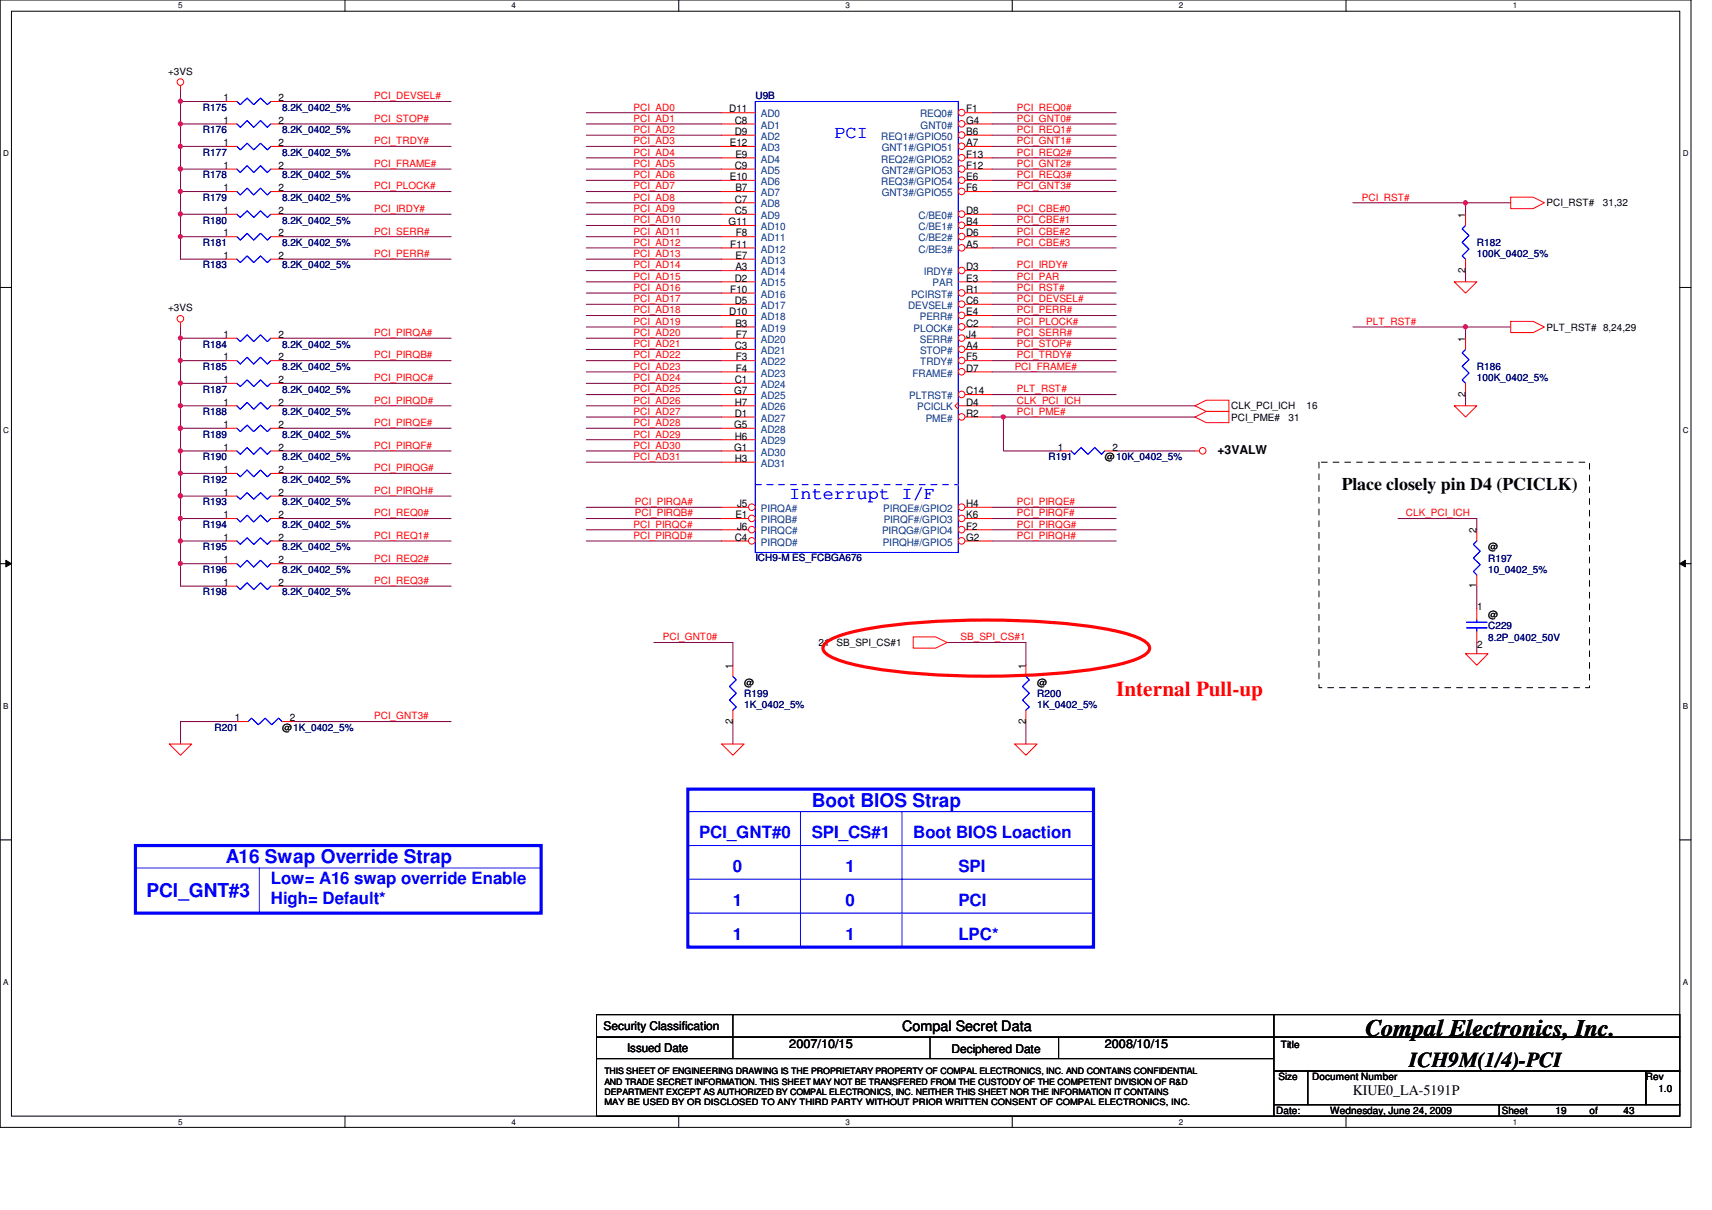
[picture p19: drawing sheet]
<svg xmlns="http://www.w3.org/2000/svg" width="297mm" height="210mm" viewBox="0 0 297 210" stroke-linecap="round" stroke-linejoin="round" font-family="sans-serif">
<defs><g id="words">
<text font-size="4.1" x="236.9" y="179.7">Compal Electronics, Inc.</text>
<text font-size="3.7" fill="#f00" x="193.7" y="120.7">Internal Pull-up</text>
<text font-size="3.7" x="244.5" y="185.2">ICH9M(1/4)-PCI</text>
<g font-size="3.3" fill="#00f">
<text x="140.8" y="140">Boot BIOS Strap</text>
<text x="39.2" y="149.8">A16 Swap Override Strap</text>
<text x="25.4" y="155.6">PCI_GNT#3</text>
</g>
<g font-size="3.1" fill="#00f">
<text x="144.8" y="24">PCI</text>
<text x="136.9" y="86.5">Interrupt I/F</text>
</g>
<text font-size="3.1" x="232.8" y="85">Place closely pin D4 (PCICLK)</text>
<g font-size="2.9" fill="#00f">
<text x="121.3" y="145.5">PCI_GNT#0</text>
<text x="140.8" y="145.5">SPI_CS#1</text>
<text x="158.4" y="145.5">Boot BIOS Loaction</text>
<text x="47" y="153.3">Low= A16 swap override Enable</text>
<text x="127.2" y="151.3">0</text>
<text x="146.7" y="151.3">1</text>
<text x="166.3" y="151.3">SPI</text>
<text x="47" y="156.8">High= Default*</text>
<text x="127.2" y="157.2">1</text>
<text x="146.7" y="157.2">0</text>
<text x="166.3" y="157.2">PCI</text>
<text x="127.2" y="163.1">1</text>
<text x="146.7" y="163.1">1</text>
<text x="166.3" y="163.1">LPC*</text>
</g>
<g font-size="2.5">
<text x="156.5" y="178.9">Compal Secret Data</text>
<text x="234.7" y="190">KIUE0_LA-5191P</text>
</g>
<g font-size="2.1">
<text x="211.2" y="78.8">+3VALW</text>
<text x="104.7" y="178.7">Security Classification</text>
<text x="108.8" y="182.4">Issued Date</text>
<text x="136.9" y="181.9">2007/10/15</text>
<text x="165.1" y="182.6">Deciphered Date</text>
<text x="191.7" y="181.9">2008/10/15</text>
</g>
<g font-size="1.8">
<text x="38.8" y="17.6">1</text>
<text x="48.3" y="17.6">2</text>
<text x="38.8" y="21.5">1</text>
<text x="48.3" y="21.5">2</text>
<text x="126.5" y="19.5">D11</text>
<text x="127.5" y="21.5">C8</text>
<text x="127.5" y="23.4">D9</text>
<text x="167.6" y="19.5">F1</text>
<text x="167.6" y="23.4">B6</text>
<text x="167.6" y="21.5">G4</text>
<text x="38.8" y="29.3">1</text>
<text x="38.8" y="25.4">1</text>
<text x="48.3" y="29.3">2</text>
<text x="48.3" y="25.4">2</text>
<text x="126.6" y="25.4">E12</text>
<text x="127.5" y="29.3">C9</text>
<text x="127.6" y="27.3">E9</text>
<text x="167.6" y="27.3">F13</text>
<text x="167.6" y="25.4">A7</text>
<text x="167.6" y="29.3">F12</text>
<text x="38.8" y="33.2">1</text>
<text x="48.3" y="33.2">2</text>
<text x="126.6" y="31.2">E10</text>
<text x="127.5" y="35.1">C7</text>
<text x="127.6" y="33.2">B7</text>
<text x="167.6" y="31.2">E6</text>
<text x="167.6" y="33.2">F6</text>
<text x="38.8" y="37.1">1</text>
<text x="38.8" y="41">1</text>
<text x="48.3" y="37.1">2</text>
<text x="48.3" y="41">2</text>
<text x="126.4" y="39.1">G11</text>
<text x="127.5" y="37.1">C5</text>
<text x="127.7" y="41">F8</text>
<text x="167.6" y="37.1">D8</text>
<text x="167.6" y="39.1">B4</text>
<text x="167.6" y="41">D6</text>
<text x="254.3" y="37.8" transform="rotate(-90 254.3 37.8)">1</text>
<text x="38.8" y="44.9">1</text>
<text x="48.3" y="44.9">2</text>
<text x="126.7" y="43">F11</text>
<text x="127.6" y="44.9">E7</text>
<text x="127.6" y="46.9">A3</text>
<text x="167.6" y="46.9">D3</text>
<text x="167.6" y="43">A5</text>
<text x="254.3" y="47.3" transform="rotate(-90 254.3 47.3)">2</text>
<text x="126.7" y="50.8">F10</text>
<text x="127.5" y="48.9">D2</text>
<text x="127.5" y="52.7">D5</text>
<text x="167.6" y="50.8">R1</text>
<text x="167.6" y="48.9">E3</text>
<text x="167.6" y="52.7">C6</text>
<text x="38.8" y="58.6">1</text>
<text x="48.3" y="58.6">2</text>
<text x="126.5" y="54.7">D10</text>
<text x="127.6" y="56.7">B3</text>
<text x="127.7" y="58.6">F7</text>
<text x="167.6" y="56.7">C2</text>
<text x="167.6" y="54.7">E4</text>
<text x="167.6" y="58.6">J4</text>
<text x="254.3" y="59.3" transform="rotate(-90 254.3 59.3)">1</text>
<text x="38.8" y="62.5">1</text>
<text x="48.3" y="62.5">2</text>
<text x="127.5" y="60.6">C3</text>
<text x="127.7" y="62.5">F3</text>
<text x="127.7" y="64.5">F4</text>
<text x="167.6" y="60.6">A4</text>
<text x="167.6" y="64.5">D7</text>
<text x="167.6" y="62.5">F5</text>
<text x="38.8" y="70.4">1</text>
<text x="38.8" y="66.5">1</text>
<text x="48.3" y="70.4">2</text>
<text x="48.3" y="66.5">2</text>
<text x="127.4" y="68.4">G7</text>
<text x="127.5" y="66.5">C1</text>
<text x="127.5" y="70.4">H7</text>
<text x="167.6" y="70.4">D4</text>
<text x="167.6" y="68.4">C14</text>
<text x="254.3" y="68.8" transform="rotate(-90 254.3 68.8)">2</text>
<text x="38.8" y="74.3">1</text>
<text x="48.3" y="74.3">2</text>
<text x="127.4" y="74.3">G5</text>
<text x="127.5" y="72.3">D1</text>
<text x="127.5" y="76.2">H6</text>
<text x="167.6" y="72.3">R2</text>
<text x="38.8" y="82.1">1</text>
<text x="38.8" y="78.2">1</text>
<text x="48.3" y="82.1">2</text>
<text x="48.3" y="78.2">2</text>
<text x="127.4" y="78.2">G1</text>
<text x="127.5" y="80.1">H3</text>
<text x="183.5" y="78.2">1</text>
<text x="193" y="78.2">2</text>
<text x="38.8" y="86">1</text>
<text x="38.8" y="89.9">1</text>
<text x="48.3" y="86">2</text>
<text x="48.3" y="89.9">2</text>
<text x="127.6" y="89.9">E1</text>
<text x="127.9" y="88">J5</text>
<text x="167.6" y="89.9">K6</text>
<text x="167.6" y="88">H4</text>
<text x="38.8" y="93.8">1</text>
<text x="48.3" y="93.8">2</text>
<text x="127.5" y="93.8">C4</text>
<text x="127.9" y="91.9">J6</text>
<text x="167.6" y="93.8">G2</text>
<text x="167.6" y="91.9">F2</text>
<text x="256.2" y="92.5" transform="rotate(-90 256.2 92.5)">2</text>
<text x="38.8" y="97.7">1</text>
<text x="38.8" y="101.6">1</text>
<text x="48.3" y="97.7">2</text>
<text x="48.3" y="101.6">2</text>
<text x="256.2" y="102.1" transform="rotate(-90 256.2 102.1)">1</text>
<text x="256.3" y="105.8">1</text>
<text x="256.3" y="112.5">2</text>
<text x="127.1" y="116" transform="rotate(-90 127.1 116)">1</text>
<text x="178" y="116" transform="rotate(-90 178 116)">1</text>
<text x="40.7" y="125.1">1</text>
<text x="50.3" y="125.1">2</text>
<text x="127.1" y="125.5" transform="rotate(-90 127.1 125.5)">2</text>
<text x="178" y="125.5" transform="rotate(-90 178 125.5)">2</text>
</g>
<g font-size="1.8" fill="#004080">
<text x="132" y="20.4">AD0</text>
<text x="132" y="22.3">AD1</text>
<text x="159.6" y="20.4">REQ0#</text>
<text x="159.7" y="22.3">GNT0#</text>
<text x="132" y="24.3">AD2</text>
<text x="132" y="26.2">AD3</text>
<text x="132" y="28.2">AD4</text>
<text x="152.9" y="24.3">REQ1#/GPIO50</text>
<text x="152.9" y="28.2">REQ2#/GPIO52</text>
<text x="153" y="26.2">GNT1#/GPIO51</text>
<text x="132" y="30.1">AD5</text>
<text x="132" y="32.1">AD6</text>
<text x="132" y="34">AD7</text>
<text x="132" y="36">AD8</text>
<text x="152.9" y="32.1">REQ3#/GPIO54</text>
<text x="153" y="30.1">GNT2#/GPIO53</text>
<text x="153" y="34">GNT3#/GPIO55</text>
<text x="132" y="38">AD9</text>
<text x="132" y="39.9">AD10</text>
<text x="132" y="41.9">AD11</text>
<text x="159.4" y="38">C/BE0#</text>
<text x="159.4" y="39.9">C/BE1#</text>
<text x="159.4" y="41.9">C/BE2#</text>
<text x="132" y="43.8">AD12</text>
<text x="132" y="45.8">AD13</text>
<text x="132" y="47.8">AD14</text>
<text x="159.4" y="43.8">C/BE3#</text>
<text x="160.3" y="47.8">IRDY#</text>
<text x="132" y="49.7">AD15</text>
<text x="132" y="51.6">AD16</text>
<text x="132" y="53.6">AD17</text>
<text x="157.6" y="53.6">DEVSEL#</text>
<text x="158.1" y="51.6">PCIRST#</text>
<text x="161.8" y="49.7">PAR</text>
<text x="132" y="55.5">AD18</text>
<text x="132" y="57.5">AD19</text>
<text x="132" y="59.5">AD20</text>
<text x="158.5" y="57.5">PLOCK#</text>
<text x="159.6" y="55.5">PERR#</text>
<text x="159.6" y="59.5">SERR#</text>
<text x="132" y="61.4">AD21</text>
<text x="132" y="63.4">AD22</text>
<text x="132" y="65.3">AD23</text>
<text x="158.3" y="65.3">FRAME#</text>
<text x="159.6" y="61.4">STOP#</text>
<text x="159.7" y="63.4">TRDY#</text>
<text x="132" y="67.3">AD24</text>
<text x="132" y="69.3">AD25</text>
<text x="132" y="71.2">AD26</text>
<text x="157.7" y="69.3">PLTRST#</text>
<text x="159.1" y="71.2">PCICLK</text>
<text x="132" y="73.2">AD27</text>
<text x="132" y="75.1">AD28</text>
<text x="132" y="77.1">AD29</text>
<text x="160.6" y="73.2">PME#</text>
<text x="132" y="79">AD30</text>
<text x="132" y="81">AD31</text>
<text x="132" y="88.8">PIRQA#</text>
<text x="153.2" y="88.8">PIRQE#/GPIO2</text>
<text x="132" y="90.8">PIRQB#</text>
<text x="132" y="92.7">PIRQC#</text>
<text x="132" y="94.7">PIRQD#</text>
<text x="153" y="92.7">PIRQG#/GPIO4</text>
<text x="153.2" y="94.7">PIRQH#/GPIO5</text>
<text x="153.3" y="90.8">PIRQF#/GPIO3</text>
</g>
<g font-size="1.7">
<text x="29.2" y="13">+3VS</text>
<text x="268.3" y="35.8">PCI_RST#</text>
<text x="278.1" y="35.8">31,32</text>
<text x="29.2" y="54">+3VS</text>
<text x="268.3" y="57.4">PLT_RST# 8,24,29</text>
<text x="213.6" y="71">CLK_PCI_ICH</text>
<text x="226.7" y="71">16</text>
<text x="213.6" y="73">PCI_PME#</text>
<text x="223.6" y="73">31</text>
<text x="191.7" y="79.8">@10K_0402_5%</text>
<text x="258.2" y="95.5">@</text>
<text x="258.2" y="107.2">@</text>
<text x="142" y="112.1">21 SB_SPI_CS#1</text>
<text x="129.1" y="119">@</text>
<text x="180" y="119">@</text>
<text x="48.9" y="126.8">@1K_0402_5%</text>
<text x="222.2" y="181.7">Title</text>
<text x="221.8" y="187.4">Size</text>
<text x="227.7" y="187.4">Document Number</text>
<text x="285.6" y="187.4">Rev</text>
<text x="287.7" y="189.4">1.0</text>
<text x="221.4" y="193.3">Date:</text>
<text x="230.8" y="193.3">Wednesday, June 24, 2009</text>
<text x="260.6" y="193.3">Sheet</text>
<text x="269.9" y="193.3">19</text>
<text x="275.8" y="193.3">of</text>
<text x="281.7" y="193.3">43</text>
</g>
<g font-size="1.7" fill="#f00">
<text x="64.9" y="17.2">PCI_DEVSEL#</text>
<text x="64.9" y="21.1">PCI_STOP#</text>
<text x="109.9" y="19.2">PCI_AD0</text>
<text x="109.9" y="21.1">PCI_AD1</text>
<text x="109.9" y="23.1">PCI_AD2</text>
<text x="176.4" y="19.2">PCI_REQ0#</text>
<text x="176.4" y="23.1">PCI_REQ1#</text>
<text x="176.4" y="21.1">PCI_GNT0#</text>
<text x="64.9" y="25">PCI_TRDY#</text>
<text x="64.9" y="29">PCI_FRAME#</text>
<text x="109.9" y="25">PCI_AD3</text>
<text x="109.9" y="27">PCI_AD4</text>
<text x="109.9" y="29">PCI_AD5</text>
<text x="176.4" y="27">PCI_REQ2#</text>
<text x="176.4" y="25">PCI_GNT1#</text>
<text x="176.4" y="29">PCI_GNT2#</text>
<text x="64.9" y="32.9">PCI_PLOCK#</text>
<text x="109.9" y="32.9">PCI_AD7</text>
<text x="109.9" y="30.9">PCI_AD6</text>
<text x="109.9" y="34.8">PCI_AD8</text>
<text x="176.4" y="32.9">PCI_GNT3#</text>
<text x="176.4" y="30.9">PCI_REQ3#</text>
<text x="236.3" y="34.8">PCI_RST#</text>
<text x="64.9" y="36.8">PCI_IRDY#</text>
<text x="64.9" y="40.7">PCI_SERR#</text>
<text x="109.9" y="36.8">PCI_AD9</text>
<text x="109.9" y="40.7">PCI_AD11</text>
<text x="109.9" y="38.7">PCI_AD10</text>
<text x="176.4" y="36.8">PCI_CBE#0</text>
<text x="176.4" y="38.7">PCI_CBE#1</text>
<text x="176.4" y="40.7">PCI_CBE#2</text>
<text x="64.9" y="44.6">PCI_PERR#</text>
<text x="109.9" y="46.6">PCI_AD14</text>
<text x="109.9" y="44.6">PCI_AD13</text>
<text x="109.9" y="42.6">PCI_AD12</text>
<text x="176.4" y="42.6">PCI_CBE#3</text>
<text x="176.4" y="46.6">PCI_IRDY#</text>
<text x="109.9" y="48.5">PCI_AD15</text>
<text x="109.9" y="50.5">PCI_AD16</text>
<text x="109.9" y="52.4">PCI_AD17</text>
<text x="176.4" y="52.4">PCI_DEVSEL#</text>
<text x="176.4" y="50.5">PCI_RST#</text>
<text x="176.4" y="48.5">PCI_PAR</text>
<text x="64.9" y="58.3">PCI_PIRQA#</text>
<text x="109.9" y="56.3">PCI_AD19</text>
<text x="109.9" y="54.4">PCI_AD18</text>
<text x="109.9" y="58.3">PCI_AD20</text>
<text x="176.4" y="58.3">PCI_SERR#</text>
<text x="176.4" y="54.4">PCI_PERR#</text>
<text x="176.4" y="56.3">PCI_PLOCK#</text>
<text x="237.1" y="56.3">PLT_RST#</text>
<text x="64.9" y="62.2">PCI_PIRQB#</text>
<text x="109.9" y="62.2">PCI_AD22</text>
<text x="109.9" y="64.1">PCI_AD23</text>
<text x="109.9" y="60.2">PCI_AD21</text>
<text x="176.1" y="64.1">PCI_FRAME#</text>
<text x="176.4" y="60.2">PCI_STOP#</text>
<text x="176.4" y="62.2">PCI_TRDY#</text>
<text x="64.9" y="66.1">PCI_PIRQC#</text>
<text x="64.9" y="70">PCI_PIRQD#</text>
<text x="109.9" y="68.1">PCI_AD25</text>
<text x="109.9" y="66.1">PCI_AD24</text>
<text x="109.9" y="70">PCI_AD26</text>
<text x="109.9" y="72">PCI_AD27</text>
<text x="176.4" y="68.1">PLT_RST#</text>
<text x="176.4" y="70">CLK_PCI_ICH</text>
<text x="176.4" y="72">PCI_PME#</text>
<text x="64.9" y="77.9">PCI_PIRQF#</text>
<text x="64.9" y="73.9">PCI_PIRQE#</text>
<text x="109.9" y="73.9">PCI_AD28</text>
<text x="109.9" y="75.9">PCI_AD29</text>
<text x="109.9" y="77.9">PCI_AD30</text>
<text x="64.9" y="81.7">PCI_PIRQG#</text>
<text x="109.9" y="79.8">PCI_AD31</text>
<text x="64.9" y="85.7">PCI_PIRQH#</text>
<text x="64.9" y="89.6">PCI_REQ0#</text>
<text x="110.1" y="89.6">PCI_PIRQB#</text>
<text x="110.1" y="87.6">PCI_PIRQA#</text>
<text x="176.4" y="89.6">PCI_PIRQF#</text>
<text x="176.4" y="87.6">PCI_PIRQE#</text>
<text x="243.9" y="89.6">CLK_PCI_ICH</text>
<text x="64.9" y="93.5">PCI_REQ1#</text>
<text x="109.9" y="91.5">PCI_PIRQC#</text>
<text x="109.9" y="93.5">PCI_PIRQD#</text>
<text x="176.4" y="93.5">PCI_PIRQH#</text>
<text x="176.4" y="91.5">PCI_PIRQG#</text>
<text x="64.9" y="97.4">PCI_REQ2#</text>
<text x="64.9" y="101.3">PCI_REQ3#</text>
<text x="115" y="111.1">PCI_GNT0#</text>
<text x="166.7" y="111.1">SB_SPI_CS#1</text>
<text x="64.9" y="124.8">PCI_GNT3#</text>
</g>
<g font-size="1.7" fill="#000080">
<text x="131.1" y="17.2">U9B</text>
<text x="35.2" y="23.1">R176</text>
<text x="35.2" y="19.2">R175</text>
<text x="48.9" y="23.1">8.2K_0402_5%</text>
<text x="48.9" y="19.2">8.2K_0402_5%</text>
<text x="35.2" y="27">R177</text>
<text x="48.9" y="27">8.2K_0402_5%</text>
<text x="35.2" y="30.9">R178</text>
<text x="35.2" y="34.8">R179</text>
<text x="48.9" y="30.9">8.2K_0402_5%</text>
<text x="48.9" y="34.8">8.2K_0402_5%</text>
<text x="35.2" y="38.8">R180</text>
<text x="48.9" y="38.8">8.2K_0402_5%</text>
<text x="35.2" y="46.6">R183</text>
<text x="35.2" y="42.7">R181</text>
<text x="48.9" y="46.6">8.2K_0402_5%</text>
<text x="48.9" y="42.7">8.2K_0402_5%</text>
<text x="256.2" y="42.7">R182</text>
<text x="256.2" y="44.6">100K_0402_5%</text>
<text x="35.2" y="64.2">R185</text>
<text x="35.2" y="60.3">R184</text>
<text x="48.9" y="64.2">8.2K_0402_5%</text>
<text x="48.9" y="60.3">8.2K_0402_5%</text>
<text x="256.2" y="64.2">R186</text>
<text x="35.2" y="68.1">R187</text>
<text x="48.9" y="68.1">8.2K_0402_5%</text>
<text x="256.2" y="66.1">100K_0402_5%</text>
<text x="35.2" y="75.9">R189</text>
<text x="35.2" y="72">R188</text>
<text x="48.9" y="75.9">8.2K_0402_5%</text>
<text x="48.9" y="72">8.2K_0402_5%</text>
<text x="35.2" y="83.7">R192</text>
<text x="35.2" y="79.8">R190</text>
<text x="48.9" y="83.7">8.2K_0402_5%</text>
<text x="48.9" y="79.8">8.2K_0402_5%</text>
<text x="181.9" y="79.8">R191</text>
<text x="35.2" y="87.7">R193</text>
<text x="48.9" y="87.7">8.2K_0402_5%</text>
<text x="35.2" y="95.5">R195</text>
<text x="35.2" y="91.6">R194</text>
<text x="48.9" y="95.5">8.2K_0402_5%</text>
<text x="48.9" y="91.6">8.2K_0402_5%</text>
<text x="35.2" y="99.4">R196</text>
<text x="48.9" y="99.4">8.2K_0402_5%</text>
<text x="131.1" y="97.2">ICH9-M ES_FCBGA676</text>
<text x="258.2" y="97.5">R197</text>
<text x="258.2" y="99.4">10_0402_5%</text>
<text x="35.2" y="103.3">R198</text>
<text x="48.9" y="103.3">8.2K_0402_5%</text>
<text x="258.2" y="109.2">C229</text>
<text x="258.2" y="111.1">8.2P_0402_50V</text>
<text x="129.1" y="120.9">R199</text>
<text x="129.1" y="122.9">1K_0402_5%</text>
<text x="180" y="120.9">R200</text>
<text x="180" y="122.9">1K_0402_5%</text>
<text x="37.2" y="126.8">R201</text>
</g>
<g font-size="1.5">
<text x="104.9" y="189.9">DEPARTMENT EXCEPT AS AUTHORIZED BY COMPAL ELECTRONICS, INC. NEITHER THIS SHEET NOR THE INFORMATION IT CONTAINS</text>
<text x="104.9" y="186.4">THIS SHEET OF ENGINEERING DRAWING IS THE PROPRIETARY PROPERTY OF COMPAL ELECTRONICS, INC. AND CONTAINS CONFIDENTIAL</text>
<text x="104.9" y="188.2">AND TRADE SECRET INFORMATION. THIS SHEET MAY NOT BE TRANSFERED FROM THE CUSTODY OF THE COMPETENT DIVISION OF R&amp;D</text>
<text x="104.9" y="191.7">MAY BE USED BY OR DISCLOSED TO ANY THIRD PARTY WITHOUT PRIOR WRITTEN CONSENT OF COMPAL ELECTRONICS, INC.</text>
</g>
<g font-size="1.4">
<text x="30.9" y="1.4">5</text>
<text x="88.8" y="1.4">4</text>
<text x="146.7" y="1.4">3</text>
<text x="204.6" y="1.4">2</text>
<text x="262.5" y="1.4">1</text>
<text x=".5" y="27.1">D</text>
<text x="292" y="27.1">D</text>
<text x=".5" y="75.1">C</text>
<text x="292" y="75.1">C</text>
<text x=".5" y="123">B</text>
<text x="292" y="123">B</text>
<text x=".5" y="170.9">A</text>
<text x="292" y="170.9">A</text>
<text x="30.9" y="195.1">5</text>
<text x="88.8" y="195.1">4</text>
<text x="146.7" y="195.1">3</text>
<text x="204.6" y="195.1">2</text>
<text x="262.5" y="195.1">1</text>
</g>
</g></defs>
<path d="M0 0h293.4v195.6h-293.4zM2 1.9h289.4v191.7h-289.4z" fill="none" stroke="#000" stroke-width=".17"/>
<g fill="#fff">
<path d="M30.9 .2h.8v1.5h-.8z"/>
<path d="M30.9 193.8h.8v1.6h-.8z"/>
</g>
<path d="M59.9 0v1.9M59.9 193.6v2" fill="none" stroke="#000" stroke-width=".17"/>
<g fill="#fff">
<path d="M88.8 .2h.7v1.5h-.7z"/>
<path d="M88.8 193.8h.7v1.6h-.7z"/>
</g>
<path d="M117.8 0v1.9M117.8 193.6v2" fill="none" stroke="#000" stroke-width=".17"/>
<g fill="#fff">
<path d="M146.7 .2h.7v1.5h-.7z"/>
<path d="M146.7 193.8h.7v1.6h-.7z"/>
</g>
<path d="M175.6 0v1.9M175.6 193.6v2" fill="none" stroke="#000" stroke-width=".17"/>
<g fill="#fff">
<path d="M204.5 .2h.8v1.5h-.8z"/>
<path d="M204.5 193.8h.8v1.6h-.8z"/>
</g>
<path d="M233.5 0v1.9M233.5 193.6v2" fill="none" stroke="#000" stroke-width=".17"/>
<g fill="#fff">
<path d="M262.5 .2h.7v1.5h-.7z"/>
<path d="M262.5 193.8h.7v1.6h-.7z"/>
<path d="M.5 25.9h1v1.5h-1z"/>
<path d="M292 25.9h.9v1.5h-.9z"/>
<path d="M.5 73.8h1v1.6h-1z"/>
<path d="M292 73.8h.9v1.6h-.9z"/>
</g>
<path d="M0 49.9h2M291.4 49.9h2" fill="none" stroke="#000" stroke-width=".17"/>
<g fill="#fff">
<path d="M.5 121.7h.9v1.6h-.9z"/>
<path d="M292 121.7h.8v1.6h-.8z"/>
</g>
<path d="M0 97.8h2M1 97.2l1 .6-1 .5zM291.4 97.8l1-.6v1.1zM291.4 97.8h2" fill="none" stroke="#000" stroke-width=".17"/>
<path d="M1 97.2l1 .6-1 .5zM291.4 97.8l1-.6v1.1z" fill="#000"/>
<g fill="#fff">
<path d="M.5 169.7h.9v1.5h-.9z"/>
<path d="M292 169.7h.8v1.5h-.8z"/>
</g>
<path d="M0 145.7h2M291.4 145.7h2" fill="none" stroke="#000" stroke-width=".17"/>
<g fill="none" stroke="#800040" stroke-width=".17">
<path d="M31.3 17.6h7.9M48.9 17.6h29.4M101.7 19.6h23.5M48.9 25.4h29.4M48.9 21.5h29.4M48.9 29.3h29.4M101.7 21.5h23.5M101.7 23.5h23.5M101.7 25.4h23.5M101.7 27.4h23.5M101.7 29.3h23.5M101.7 33.2h23.5"/>
<path d="M101.7 31.3h23.5M101.7 35.2h23.5M101.7 37.2h23.5M101.7 39.1h23.5M172.1 37.2h21.6M172.1 39.1h21.6M101.7 41.1h23.5M101.7 46.9h23.5M101.7 48.9h23.5M101.7 45h23.5M101.7 43h23.5M101.7 50.8h23.5"/>
<path d="M101.7 52.8h23.5M101.7 56.7h23.5M101.7 54.7h23.5M101.7 58.7h23.5M172.1 58.7h21.6M172.1 52.8h21.6M172.1 50.8h21.6M172.1 54.7h21.6M172.1 43h21.6M172.1 56.7h21.6M172.1 46.9h21.6M172.1 41.1h21.6"/>
<path d="M172.1 48.9h21.6M101.7 62.6h23.5M101.7 64.5h23.5M101.7 60.6h23.5M101.7 68.5h23.5M101.7 66.5h23.5M101.7 74.3h23.5M101.7 76.3h23.5M101.7 78.2h23.5M101.7 70.4h23.5M101.7 72.3h23.5M172.1 60.6h21.6"/>
<path d="M172.1 64.5h21.6M172.1 62.6h21.6M172.1 68.5h21.6M172.1 70.4h35.2M101.7 90h23.5M101.7 91.9h23.5M101.7 93.8h23.5M101.7 88h23.5M101.7 80.2h23.5M242.6 90h13.6"/>
</g>
<circle cx="31.3" cy="17.6" r=".38" fill="#f0f"/>
<circle cx="31.3" cy="17.6" r=".38" fill="none" stroke="#f0f" stroke-width=".17"/>
<g fill="none" stroke="#800040" stroke-width=".17">
<path d="M31.3 29.3h7.9M31.3 33.2h7.9M48.9 37.2h29.4M48.9 33.2h29.4M48.9 41.1h29.4M48.9 45h29.4M48.9 58.7h29.4M31.3 70.4v3.9M31.3 66.5h7.9M48.9 66.5h29.4M48.9 62.6h29.4M48.9 70.4h29.4"/>
<path d="M48.9 78.2h29.4M48.9 74.3h29.4M48.9 86.1h29.4M48.9 82.1h29.4M48.9 90h29.4M48.9 97.8h29.4"/>
</g>
<circle cx="31.3" cy="74.3" r=".38" fill="#f0f"/>
<circle cx="31.3" cy="74.3" r=".38" fill="none" stroke="#f0f" stroke-width=".17"/>
<circle cx="31.3" cy="70.4" r=".37" fill="#f0f"/>
<circle cx="31.3" cy="70.4" r=".37" fill="none" stroke="#f0f" stroke-width=".17"/>
<path d="M31.3 41.1h7.9" fill="none" stroke="#800040" stroke-width=".17"/>
<circle cx="31.3" cy="41" r=".37" fill="#f0f"/>
<circle cx="31.3" cy="41" r=".37" fill="none" stroke="#f0f" stroke-width=".17"/>
<g fill="none" stroke="#800040" stroke-width=".17">
<path d="M31.3 15.6v5.9M31.3 21.5v3.9h7.9M31.3 37.2h7.9M31.3 21.5h7.9M31.3 56.7v2h7.9M31.3 45h7.9M31.3 62.6h7.9M31.3 78.2h7.9M31.3 70.4h7.9M31.3 74.3h7.9M31.3 86.1h7.9M31.3 93.8h7.9"/>
<path d="M31.3 97.8h7.9M48.9 93.8h29.4M256.2 90v1.9M256.2 101.7v3.9M256.2 111.5v1.9"/>
</g>
<circle cx="31.3" cy="21.5" r=".37" fill="#f0f"/>
<circle cx="31.3" cy="21.5" r=".37" fill="none" stroke="#f0f" stroke-width=".17"/>
<path d="M31.3 25.4v3.9M31.3 82.1h7.9M31.3 90h7.9" fill="none" stroke="#800040" stroke-width=".17"/>
<circle cx="31.3" cy="29.3" r=".37" fill="#f0f"/>
<circle cx="31.3" cy="29.3" r=".37" fill="none" stroke="#f0f" stroke-width=".17"/>
<circle cx="31.3" cy="25.4" r=".38" fill="#f0f"/>
<circle cx="31.3" cy="25.4" r=".38" fill="none" stroke="#f0f" stroke-width=".17"/>
<path d="M31.3 86.1v3.9" fill="none" stroke="#800040" stroke-width=".17"/>
<circle cx="31.3" cy="86" r=".38" fill="#f0f"/>
<circle cx="31.3" cy="86" r=".38" fill="none" stroke="#f0f" stroke-width=".17"/>
<path d="M31.3 66.5v3.9" fill="none" stroke="#800040" stroke-width=".17"/>
<circle cx="31.3" cy="66.5" r=".38" fill="#f0f"/>
<circle cx="31.3" cy="66.5" r=".38" fill="none" stroke="#f0f" stroke-width=".17"/>
<path d="M31.3 82.1v4" fill="none" stroke="#800040" stroke-width=".17"/>
<circle cx="31.3" cy="86" r=".38" fill="#f0f"/>
<circle cx="31.3" cy="86" r=".38" fill="none" stroke="#f0f" stroke-width=".17"/>
<circle cx="31.3" cy="82.1" r=".37" fill="#f0f"/>
<circle cx="31.3" cy="82.1" r=".37" fill="none" stroke="#f0f" stroke-width=".17"/>
<path d="M31.3 97.8v3.9" fill="none" stroke="#800040" stroke-width=".17"/>
<circle cx="31.3" cy="97.8" r=".37" fill="#f0f"/>
<circle cx="31.3" cy="97.8" r=".37" fill="none" stroke="#f0f" stroke-width=".17"/>
<path d="M31.3 29.3v3.9" fill="none" stroke="#800040" stroke-width=".17"/>
<circle cx="31.3" cy="29.3" r=".37" fill="#f0f"/>
<circle cx="31.3" cy="29.3" r=".37" fill="none" stroke="#f0f" stroke-width=".17"/>
<path d="M31.3 33.2v4" fill="none" stroke="#800040" stroke-width=".17"/>
<circle cx="31.3" cy="33.2" r=".37" fill="#f0f"/>
<circle cx="31.3" cy="33.2" r=".37" fill="none" stroke="#f0f" stroke-width=".17"/>
<path d="M172.1 19.6h21.6M172.1 33.2h21.6M172.1 31.3h21.6M172.1 27.4h21.6M31.3 41.1v3.9M31.3 78.2v3.9M172.1 93.8h21.6M172.1 91.9h21.6M172.1 90h21.6M172.1 88h21.6M31.3 101.7h7.9M48.9 101.7h29.4" fill="none" stroke="#800040" stroke-width=".17"/>
<circle cx="31.3" cy="78.2" r=".37" fill="#f0f"/>
<circle cx="31.3" cy="78.2" r=".37" fill="none" stroke="#f0f" stroke-width=".17"/>
<path d="M31.3 62.6v3.9" fill="none" stroke="#800040" stroke-width=".17"/>
<circle cx="31.3" cy="62.5" r=".37" fill="#f0f"/>
<circle cx="31.3" cy="62.5" r=".37" fill="none" stroke="#f0f" stroke-width=".17"/>
<path d="M31.3 90v3.8" fill="none" stroke="#800040" stroke-width=".17"/>
<circle cx="31.3" cy="89.9" r=".37" fill="#f0f"/>
<circle cx="31.3" cy="89.9" r=".37" fill="none" stroke="#f0f" stroke-width=".17"/>
<path d="M31.3 93.8v4" fill="none" stroke="#800040" stroke-width=".17"/>
<circle cx="31.3" cy="93.8" r=".38" fill="#f0f"/>
<circle cx="31.3" cy="93.8" r=".38" fill="none" stroke="#f0f" stroke-width=".17"/>
<path d="M31.3 37.2v3.9" fill="none" stroke="#800040" stroke-width=".17"/>
<circle cx="31.3" cy="37.1" r=".38" fill="#f0f"/>
<circle cx="31.3" cy="37.1" r=".38" fill="none" stroke="#f0f" stroke-width=".17"/>
<path d="M31.3 58.7v3.9" fill="none" stroke="#800040" stroke-width=".17"/>
<circle cx="31.3" cy="58.6" r=".37" fill="#f0f"/>
<circle cx="31.3" cy="58.6" r=".37" fill="none" stroke="#f0f" stroke-width=".17"/>
<path d="M31.3 74.3v3.9" fill="none" stroke="#800040" stroke-width=".17"/>
<circle cx="31.3" cy="74.3" r=".38" fill="#f0f"/>
<circle cx="31.3" cy="74.3" r=".38" fill="none" stroke="#f0f" stroke-width=".17"/>
<path d="M174.1 72.3h33.2M127.2 111.5v3.9M164.3 111.5h13.7v3.9M41.1 125.2h-9.8v3.9M50.9 125.2h27.4M127.2 125.2v3.9M178 125.2v3.9" fill="none" stroke="#800040" stroke-width=".17"/>
<circle cx="174.1" cy="72.3" r=".37" fill="#f0f"/>
<circle cx="174.1" cy="72.3" r=".37" fill="none" stroke="#f0f" stroke-width=".17"/>
<path d="M172.1 25.4h21.6M172.1 23.5h21.6M172.1 21.5h21.6M172.1 29.3h21.6M234.7 35.2h19.6v2M234.7 56.7h19.6v2M254.3 46.9v2M254.3 56.7h7.8M172.1 72.3h2v5.9h9.8M193.7 78.2h13.6M254.3 68.5v1.9M113.4 111.5h13.8" fill="none" stroke="#800040" stroke-width=".17"/>
<circle cx="254.2" cy="56.7" r=".38" fill="#f0f"/>
<circle cx="254.2" cy="56.7" r=".38" fill="none" stroke="#f0f" stroke-width=".17"/>
<path d="M254.3 35.2h7.8" fill="none" stroke="#800040" stroke-width=".17"/>
<circle cx="254.2" cy="35.2" r=".38" fill="#f0f"/>
<circle cx="254.2" cy="35.2" r=".38" fill="none" stroke="#f0f" stroke-width=".17"/>
<g fill="none" stroke="#f00" stroke-width=".17">
<path d="M31.3 14.9v.7M125.2 19.6h5.9M39.2 29.3h1.9M47 29.3h1.9M125.2 29.3h5.9M125.2 21.5h5.9M125.2 23.5h5.9M125.2 25.4h5.9M125.2 27.4h5.9M125.2 31.3h5.9M125.2 33.2h5.9M125.2 35.2h5.9"/>
<path d="M125.2 37.2h5.9M125.2 39.1h5.9M254.3 37.2v1.9M262.1 34.2h3.9l2 1-2 1h-3.9zM31.3 55.9v.8M125.2 41.1h5.9M125.2 43h5.9M125.2 45h5.9M125.2 46.9h5.9M125.2 48.9h5.9M125.2 50.8h5.9M125.2 52.8h5.9"/>
<path d="M125.2 54.7h5.9M125.2 56.7h5.9M125.2 58.7h5.9M252.3 48.9h3.9l-1.9 1.9zM254.3 45v1.9M262.1 55.8h3.9l2 .9-2 1h-3.9zM39.2 62.6h1.9M47 62.6h1.9M125.2 62.6h5.9M125.2 60.6h5.9M125.2 64.5h5.9M125.2 66.5h5.9"/>
<path d="M125.2 68.5h5.9M125.2 70.4h5.9M125.2 72.3h5.9M125.2 74.3h5.9M125.2 76.3h5.9M125.2 78.2h5.9M207.3 70.4l2-1h3.9v2h-3.9zM207.3 72.3l2-.9h3.9v1.9h-3.9zM207.3 78.2h.8M252.3 70.4h3.9l-1.9 1.9zM39.2 97.8h1.9M39.2 82.1h1.9"/>
<path d="M39.2 93.8h1.9M47 97.8h1.9M47 82.1h1.9M47 93.8h1.9M125.2 80.2h5.9M158.4 110.5h3.9l2 1-2 .9h-3.9zM254.3 113.4h3.9l-2 2zM256.2 105.6v2M256.2 109.5v2M29.4 129.1h3.9l-2 1.9zM41.1 125.2h1.9M48.9 125.2h2"/>
<path d="M125.2 129.1h3.9l-1.9 1.9zM176.1 129.1h3.8l-1.9 1.9z"/>
<circle cx="31.3" cy="14.2" r=".57"/>
<circle cx="31.3" cy="55.3" r=".57"/>
<circle cx="208.7" cy="78.2" r=".57"/>
</g>
<g fill="none" stroke="#000" stroke-width=".17">
<path d="M103.5 176h117.5v3.9h-117.5zM103.5 179.9h117.5v3.7h-117.5zM127.2 176v7.6M161.4 179.9v3.7M183.7 179.9v3.7M221 176h70.4v3.9h-70.4zM221 179.9h70.4v5.9h-70.4zM103.5 183.6h117.5v10h-117.5zM221 185.8h5.9v5.8h-5.9zM221 191.6h39.1v2h-39.1zM226.9 185.8h58.7v5.8h-58.7zM260.1 191.6h31.3v2h-31.3z"/>
<path d="M285.6 185.8h5.8v5.8h-5.8z"/>
</g>
<path d="M228.8 80.2h47v39.1h-47z" fill="none" stroke="#000" stroke-width=".17" stroke-dasharray="1 1 1 1 1 1 1 1"/>
<path d="M119.3 136.9h70.4v27.4h-70.4zM23.5 146.7h70.4v11.7h-70.4z" fill="none" stroke="#00f" stroke-width=".55"/>
<g fill="none" stroke="#00f" stroke-width=".17">
<path d="M131.1 17.6h35.2v78.2h-35.2zM41.1 29.3l.6 .6 1.2-1.2 1.1 1.2 1.2-1.2 1.2 1.2 .6-.6M254.3 39.1l-.6 .6 1.2 1.1-1.2 1.2 1.2 1.2-1.2 1.2 .6 .6M41.1 62.6l.6 .6 1.2-1.2 1.1 1.2 1.2-1.2 1.2 1.2 .6-.6M41.1 97.8l.6 .6 1.2-1.2 1.1 1.2 1.2-1.2 1.2 1.2 .6-.6M41.1 82.1l.6 .6 1.2-1.2 1.1 1.2 1.2-1.2 1.2 1.2 .6-.6M41.1 93.8l.6 .6 1.2-1.1 1.1 1.1 1.2-1.1 1.2 1.1 .6-.6M254.5 108.9h3.5M254.5 107.9h3.5M256.2 107.6v.3M256.2 108.9v.6M43 125.2l.6-.6 1.2 1.1 1.2-1.1 1.2 1.1 1.1-1.1 .6 .6"/>
<path d="M23.5 150.6h70.4M45 150.6v7.8M119.3 140.8h70.4M119.3 146.7h70.4M119.3 152.5h70.4M119.3 158.4h70.4M138.9 140.8v23.5M156.5 140.8v23.5"/>
</g>
<path d="M143.3 111.5a16.4 16.4 0 0 1 6.9-2.4 139.7 139.7 0 0 1 41.8 0 16.5 16.5 0 0 1 7 2.4 1.09 1.09 0 0 1 0 1.9 16.7 16.7 0 0 1-7 2.3 138.2 138.2 0 0 1-41.8 0 16.6 16.6 0 0 1-6.9-2.3 1.09 1.09 0 0 1 0-1.9z" fill="none" stroke="#f00" stroke-width=".55"/>
<path d="M131.1 84.1h35.2M166.3 84.1h.1" fill="none" stroke="#fff" stroke-width=".17" stroke-dasharray="1 1 1 1 1 1 1 1"/>
<path d="M131.1 84.1h35.2M166.3 84.1h.1" fill="none" stroke="#00f" stroke-width=".17" stroke-dasharray="1 1 1 1 1 1 1 1"/>
<circle cx="130.4" cy="88" r=".57" fill="#fff"/>
<g fill="none" stroke="#f00" stroke-width=".17">
<path d="M125.2 88h4.7"/>
<circle cx="130.4" cy="88" r=".57"/>
</g>
<circle cx="130.4" cy="89.9" r=".57" fill="#fff"/>
<g fill="none" stroke="#f00" stroke-width=".17">
<path d="M125.2 90h4.7"/>
<circle cx="130.4" cy="89.9" r=".57"/>
</g>
<circle cx="130.4" cy="91.9" r=".57" fill="#fff"/>
<g fill="none" stroke="#f00" stroke-width=".17">
<path d="M125.2 91.9h4.7"/>
<circle cx="130.4" cy="91.9" r=".57"/>
</g>
<circle cx="130.4" cy="93.8" r=".57" fill="#fff"/>
<g fill="none" stroke="#f00" stroke-width=".17">
<path d="M125.2 93.8h4.7"/>
<circle cx="130.4" cy="93.8" r=".57"/>
</g>
<circle cx="166.8" cy="19.5" r=".57" fill="#fff"/>
<g fill="none" stroke="#f00" stroke-width=".17">
<path d="M167.5 19.6h4.6"/>
<circle cx="166.8" cy="19.5" r=".57"/>
</g>
<circle cx="166.8" cy="21.5" r=".57" fill="#fff"/>
<g fill="none" stroke="#f00" stroke-width=".17">
<path d="M167.5 21.5h4.6"/>
<circle cx="166.8" cy="21.5" r=".57"/>
</g>
<circle cx="166.8" cy="23.4" r=".57" fill="#fff"/>
<g fill="none" stroke="#f00" stroke-width=".17">
<path d="M167.5 23.5h4.6"/>
<circle cx="166.8" cy="23.4" r=".57"/>
</g>
<circle cx="166.8" cy="25.4" r=".57" fill="#fff"/>
<g fill="none" stroke="#f00" stroke-width=".17">
<path d="M167.5 25.4h4.6"/>
<circle cx="166.8" cy="25.4" r=".57"/>
</g>
<circle cx="166.8" cy="27.4" r=".57" fill="#fff"/>
<g fill="none" stroke="#f00" stroke-width=".17">
<path d="M167.5 27.4h4.6"/>
<circle cx="166.8" cy="27.4" r=".57"/>
</g>
<circle cx="166.8" cy="29.3" r=".57" fill="#fff"/>
<g fill="none" stroke="#f00" stroke-width=".17">
<path d="M167.5 29.3h4.6"/>
<circle cx="166.8" cy="29.3" r=".57"/>
</g>
<circle cx="166.8" cy="31.3" r=".57" fill="#fff"/>
<g fill="none" stroke="#f00" stroke-width=".17">
<path d="M167.5 31.3h4.6"/>
<circle cx="166.8" cy="31.3" r=".57"/>
</g>
<circle cx="166.8" cy="33.2" r=".57" fill="#fff"/>
<g fill="none" stroke="#f00" stroke-width=".17">
<path d="M167.5 33.2h4.6"/>
<circle cx="166.8" cy="33.2" r=".57"/>
</g>
<circle cx="166.8" cy="37.1" r=".57" fill="#fff"/>
<g fill="none" stroke="#f00" stroke-width=".17">
<path d="M167.5 37.2h4.6"/>
<circle cx="166.8" cy="37.1" r=".57"/>
</g>
<circle cx="166.8" cy="39.1" r=".57" fill="#fff"/>
<g fill="none" stroke="#f00" stroke-width=".17">
<path d="M167.5 39.1h4.6"/>
<circle cx="166.8" cy="39.1" r=".57"/>
</g>
<circle cx="166.8" cy="41" r=".57" fill="#fff"/>
<g fill="none" stroke="#f00" stroke-width=".17">
<path d="M167.5 41.1h4.6"/>
<circle cx="166.8" cy="41" r=".57"/>
</g>
<circle cx="166.8" cy="43" r=".57" fill="#fff"/>
<g fill="none" stroke="#f00" stroke-width=".17">
<path d="M167.5 43h4.6"/>
<circle cx="166.8" cy="43" r=".57"/>
</g>
<circle cx="166.8" cy="46.9" r=".57" fill="#fff"/>
<g fill="none" stroke="#f00" stroke-width=".17">
<path d="M166.3 48.9h5.8M167.5 46.9h4.6"/>
<circle cx="166.8" cy="46.9" r=".57"/>
</g>
<circle cx="166.8" cy="50.8" r=".57" fill="#fff"/>
<g fill="none" stroke="#f00" stroke-width=".17">
<path d="M167.5 50.8h4.6"/>
<circle cx="166.8" cy="50.8" r=".57"/>
</g>
<circle cx="166.8" cy="52.8" r=".57" fill="#fff"/>
<g fill="none" stroke="#f00" stroke-width=".17">
<path d="M167.5 52.8h4.6"/>
<circle cx="166.8" cy="52.8" r=".57"/>
</g>
<circle cx="166.8" cy="54.7" r=".57" fill="#fff"/>
<g fill="none" stroke="#f00" stroke-width=".17">
<path d="M167.5 54.7h4.6"/>
<circle cx="166.8" cy="54.7" r=".57"/>
</g>
<circle cx="166.8" cy="56.7" r=".57" fill="#fff"/>
<g fill="none" stroke="#f00" stroke-width=".17">
<path d="M167.5 56.7h4.6"/>
<circle cx="166.8" cy="56.7" r=".57"/>
</g>
<circle cx="166.8" cy="58.6" r=".57" fill="#fff"/>
<g fill="none" stroke="#f00" stroke-width=".17">
<path d="M167.5 58.7h4.6"/>
<circle cx="166.8" cy="58.6" r=".57"/>
</g>
<circle cx="166.8" cy="60.6" r=".57" fill="#fff"/>
<g fill="none" stroke="#f00" stroke-width=".17">
<path d="M167.5 60.6h4.6"/>
<circle cx="166.8" cy="60.6" r=".57"/>
</g>
<circle cx="166.8" cy="62.5" r=".57" fill="#fff"/>
<g fill="none" stroke="#f00" stroke-width=".17">
<path d="M167.5 62.6h4.6"/>
<circle cx="166.8" cy="62.5" r=".57"/>
</g>
<circle cx="166.8" cy="64.5" r=".57" fill="#fff"/>
<g fill="none" stroke="#f00" stroke-width=".17">
<path d="M167.5 64.5h4.6"/>
<circle cx="166.8" cy="64.5" r=".57"/>
</g>
<circle cx="166.8" cy="68.4" r=".57" fill="#fff"/>
<g fill="none" stroke="#f00" stroke-width=".17">
<path d="M166.3 69.8l-.6 .6 .6 .6M166.3 70.4h5.8M167.5 68.5h4.6"/>
<circle cx="166.8" cy="68.4" r=".57"/>
</g>
<circle cx="166.8" cy="72.3" r=".57" fill="#fff"/>
<g fill="none" stroke="#f00" stroke-width=".17">
<path d="M167.5 72.3h4.6"/>
<circle cx="166.8" cy="72.3" r=".57"/>
</g>
<circle cx="166.8" cy="88" r=".57" fill="#fff"/>
<g fill="none" stroke="#f00" stroke-width=".17">
<path d="M167.5 88h4.6"/>
<circle cx="166.8" cy="88" r=".57"/>
</g>
<circle cx="166.8" cy="89.9" r=".57" fill="#fff"/>
<g fill="none" stroke="#f00" stroke-width=".17">
<path d="M167.5 90h4.6"/>
<circle cx="166.8" cy="89.9" r=".57"/>
</g>
<circle cx="166.8" cy="91.9" r=".57" fill="#fff"/>
<g fill="none" stroke="#f00" stroke-width=".17">
<path d="M167.5 91.9h4.6"/>
<circle cx="166.8" cy="91.9" r=".57"/>
</g>
<circle cx="166.8" cy="93.8" r=".57" fill="#fff"/>
<g fill="none" stroke="#f00" stroke-width=".17">
<path d="M39.2 17.6h1.9M47 17.6h1.9M39.2 37.2h1.9M39.2 21.5h1.9M39.2 25.4h1.9M39.2 33.2h1.9M47 37.2h1.9M47 21.5h1.9M47 25.4h1.9M47 33.2h1.9M39.2 58.7h1.9M39.2 45h1.9"/>
<path d="M39.2 41.1h1.9M47 58.7h1.9M47 45h1.9M47 41.1h1.9M254.3 58.7v1.9M39.2 78.2h1.9M39.2 74.3h1.9M39.2 70.4h1.9M39.2 66.5h1.9M47 78.2h1.9M47 74.3h1.9M47 70.4h1.9"/>
<path d="M47 66.5h1.9M183.9 78.2h1.9M191.7 78.2h2M254.3 66.5v2M39.2 86.1h1.9M39.2 90h1.9M47 86.1h1.9M47 90h1.9M167.5 93.8h4.6M256.2 91.9v1.9M256.2 99.7v2M39.2 101.7h1.9"/>
<path d="M47 101.7h1.9M127.2 115.4v1.9M178 115.4v1.9M127.2 123.2v2M178 123.2v2"/>
<circle cx="166.8" cy="93.8" r=".57"/>
</g>
<g fill="none" stroke="#00f" stroke-width=".17">
<path d="M41.1 17.6l.6 .6 1.2-1.2 1.1 1.2 1.2-1.2 1.2 1.2 .6-.6M41.1 37.2l.6 .5 1.2-1.1 1.1 1.1 1.2-1.1 1.2 1.1 .6-.5M41.1 21.5l.6 .6 1.2-1.2 1.1 1.2 1.2-1.2 1.2 1.2 .6-.6M41.1 25.4l.6 .6 1.2-1.2 1.1 1.2 1.2-1.2 1.2 1.2 .6-.6M41.1 33.2l.6 .6 1.2-1.2 1.1 1.2 1.2-1.2 1.2 1.2 .6-.6M41.1 58.7l.6 .6 1.2-1.2 1.1 1.2 1.2-1.2 1.2 1.2 .6-.6M41.1 45l.6 .5 1.2-1.1 1.1 1.1 1.2-1.1 1.2 1.1 .6-.5M41.1 41.1l.6 .6 1.2-1.2 1.1 1.2 1.2-1.2 1.2 1.2 .6-.6M41.1 74.3l.6 .6 1.2-1.2 1.1 1.2 1.2-1.2 1.2 1.2 .6-.6M41.1 78.2l.6 .6 1.2-1.2 1.1 1.2 1.2-1.2 1.2 1.2 .6-.6M41.1 70.4l.6 .6 1.2-1.2 1.1 1.2 1.2-1.2 1.2 1.2 .6-.6M41.1 66.5l.6 .6 1.2-1.2 1.1 1.2 1.2-1.2 1.2 1.2 .6-.6"/>
<path d="M185.8 78.2l.6 .6 1.2-1.2 1.2 1.2 1.1-1.2 1.2 1.2 .6-.6M254.3 60.6l-.6 .6 1.2 1.2-1.2 1.1 1.2 1.2-1.2 1.2 .6 .6M41.1 86.1l.6 .5 1.2-1.1 1.1 1.1 1.2-1.1 1.2 1.1 .6-.5M41.1 90l.6 .5 1.2-1.1 1.1 1.1 1.2-1.1 1.2 1.1 .6-.5M256.2 93.8l-.6 .6 1.2 1.2-1.2 1.2 1.2 1.2-1.2 1.1 .6 .6M41.1 101.7l.6 .6 1.2-1.2 1.1 1.2 1.2-1.2 1.2 1.2 .6-.6M127.2 117.3l.6 .6-1.2 1.2 1.2 1.2-1.2 1.1 1.2 1.2-.6 .6M178 117.3l.6 .6-1.2 1.2 1.2 1.2-1.2 1.1 1.2 1.2-.6 .6"/>
</g>
<circle cx="31.3" cy="17.6" r=".38" fill="#f0f"/>
<circle cx="31.3" cy="17.6" r=".38" fill="none" stroke="#f0f" stroke-width=".17"/>
<circle cx="31.3" cy="74.3" r=".38" fill="#f0f"/>
<circle cx="31.3" cy="74.3" r=".38" fill="none" stroke="#f0f" stroke-width=".17"/>
<circle cx="31.3" cy="70.4" r=".37" fill="#f0f"/>
<circle cx="31.3" cy="70.4" r=".37" fill="none" stroke="#f0f" stroke-width=".17"/>
<circle cx="31.3" cy="41" r=".37" fill="#f0f"/>
<circle cx="31.3" cy="41" r=".37" fill="none" stroke="#f0f" stroke-width=".17"/>
<circle cx="31.3" cy="21.5" r=".37" fill="#f0f"/>
<circle cx="31.3" cy="21.5" r=".37" fill="none" stroke="#f0f" stroke-width=".17"/>
<circle cx="31.3" cy="29.3" r=".37" fill="#f0f"/>
<circle cx="31.3" cy="29.3" r=".37" fill="none" stroke="#f0f" stroke-width=".17"/>
<circle cx="31.3" cy="25.4" r=".38" fill="#f0f"/>
<circle cx="31.3" cy="25.4" r=".38" fill="none" stroke="#f0f" stroke-width=".17"/>
<circle cx="31.3" cy="86" r=".38" fill="#f0f"/>
<circle cx="31.3" cy="86" r=".38" fill="none" stroke="#f0f" stroke-width=".17"/>
<circle cx="31.3" cy="66.5" r=".38" fill="#f0f"/>
<circle cx="31.3" cy="66.5" r=".38" fill="none" stroke="#f0f" stroke-width=".17"/>
<circle cx="31.3" cy="86" r=".38" fill="#f0f"/>
<circle cx="31.3" cy="86" r=".38" fill="none" stroke="#f0f" stroke-width=".17"/>
<circle cx="31.3" cy="82.1" r=".37" fill="#f0f"/>
<circle cx="31.3" cy="82.1" r=".37" fill="none" stroke="#f0f" stroke-width=".17"/>
<circle cx="31.3" cy="97.8" r=".37" fill="#f0f"/>
<circle cx="31.3" cy="97.8" r=".37" fill="none" stroke="#f0f" stroke-width=".17"/>
<circle cx="31.3" cy="29.3" r=".37" fill="#f0f"/>
<circle cx="31.3" cy="29.3" r=".37" fill="none" stroke="#f0f" stroke-width=".17"/>
<circle cx="31.3" cy="33.2" r=".37" fill="#f0f"/>
<circle cx="31.3" cy="33.2" r=".37" fill="none" stroke="#f0f" stroke-width=".17"/>
<circle cx="31.3" cy="78.2" r=".37" fill="#f0f"/>
<circle cx="31.3" cy="78.2" r=".37" fill="none" stroke="#f0f" stroke-width=".17"/>
<circle cx="31.3" cy="62.5" r=".37" fill="#f0f"/>
<circle cx="31.3" cy="62.5" r=".37" fill="none" stroke="#f0f" stroke-width=".17"/>
<circle cx="31.3" cy="89.9" r=".37" fill="#f0f"/>
<circle cx="31.3" cy="89.9" r=".37" fill="none" stroke="#f0f" stroke-width=".17"/>
<circle cx="31.3" cy="93.8" r=".38" fill="#f0f"/>
<circle cx="31.3" cy="93.8" r=".38" fill="none" stroke="#f0f" stroke-width=".17"/>
<circle cx="31.3" cy="37.1" r=".38" fill="#f0f"/>
<circle cx="31.3" cy="37.1" r=".38" fill="none" stroke="#f0f" stroke-width=".17"/>
<circle cx="31.3" cy="58.6" r=".37" fill="#f0f"/>
<circle cx="31.3" cy="58.6" r=".37" fill="none" stroke="#f0f" stroke-width=".17"/>
<circle cx="31.3" cy="74.3" r=".38" fill="#f0f"/>
<circle cx="31.3" cy="74.3" r=".38" fill="none" stroke="#f0f" stroke-width=".17"/>
<circle cx="174.1" cy="72.3" r=".37" fill="#f0f"/>
<circle cx="174.1" cy="72.3" r=".37" fill="none" stroke="#f0f" stroke-width=".17"/>
<circle cx="254.2" cy="56.7" r=".38" fill="#f0f"/>
<circle cx="254.2" cy="56.7" r=".38" fill="none" stroke="#f0f" stroke-width=".17"/>
<circle cx="254.2" cy="35.2" r=".38" fill="#f0f"/>
<circle cx="254.2" cy="35.2" r=".38" fill="none" stroke="#f0f" stroke-width=".17"/>
<use href="#words"/>
</svg>
